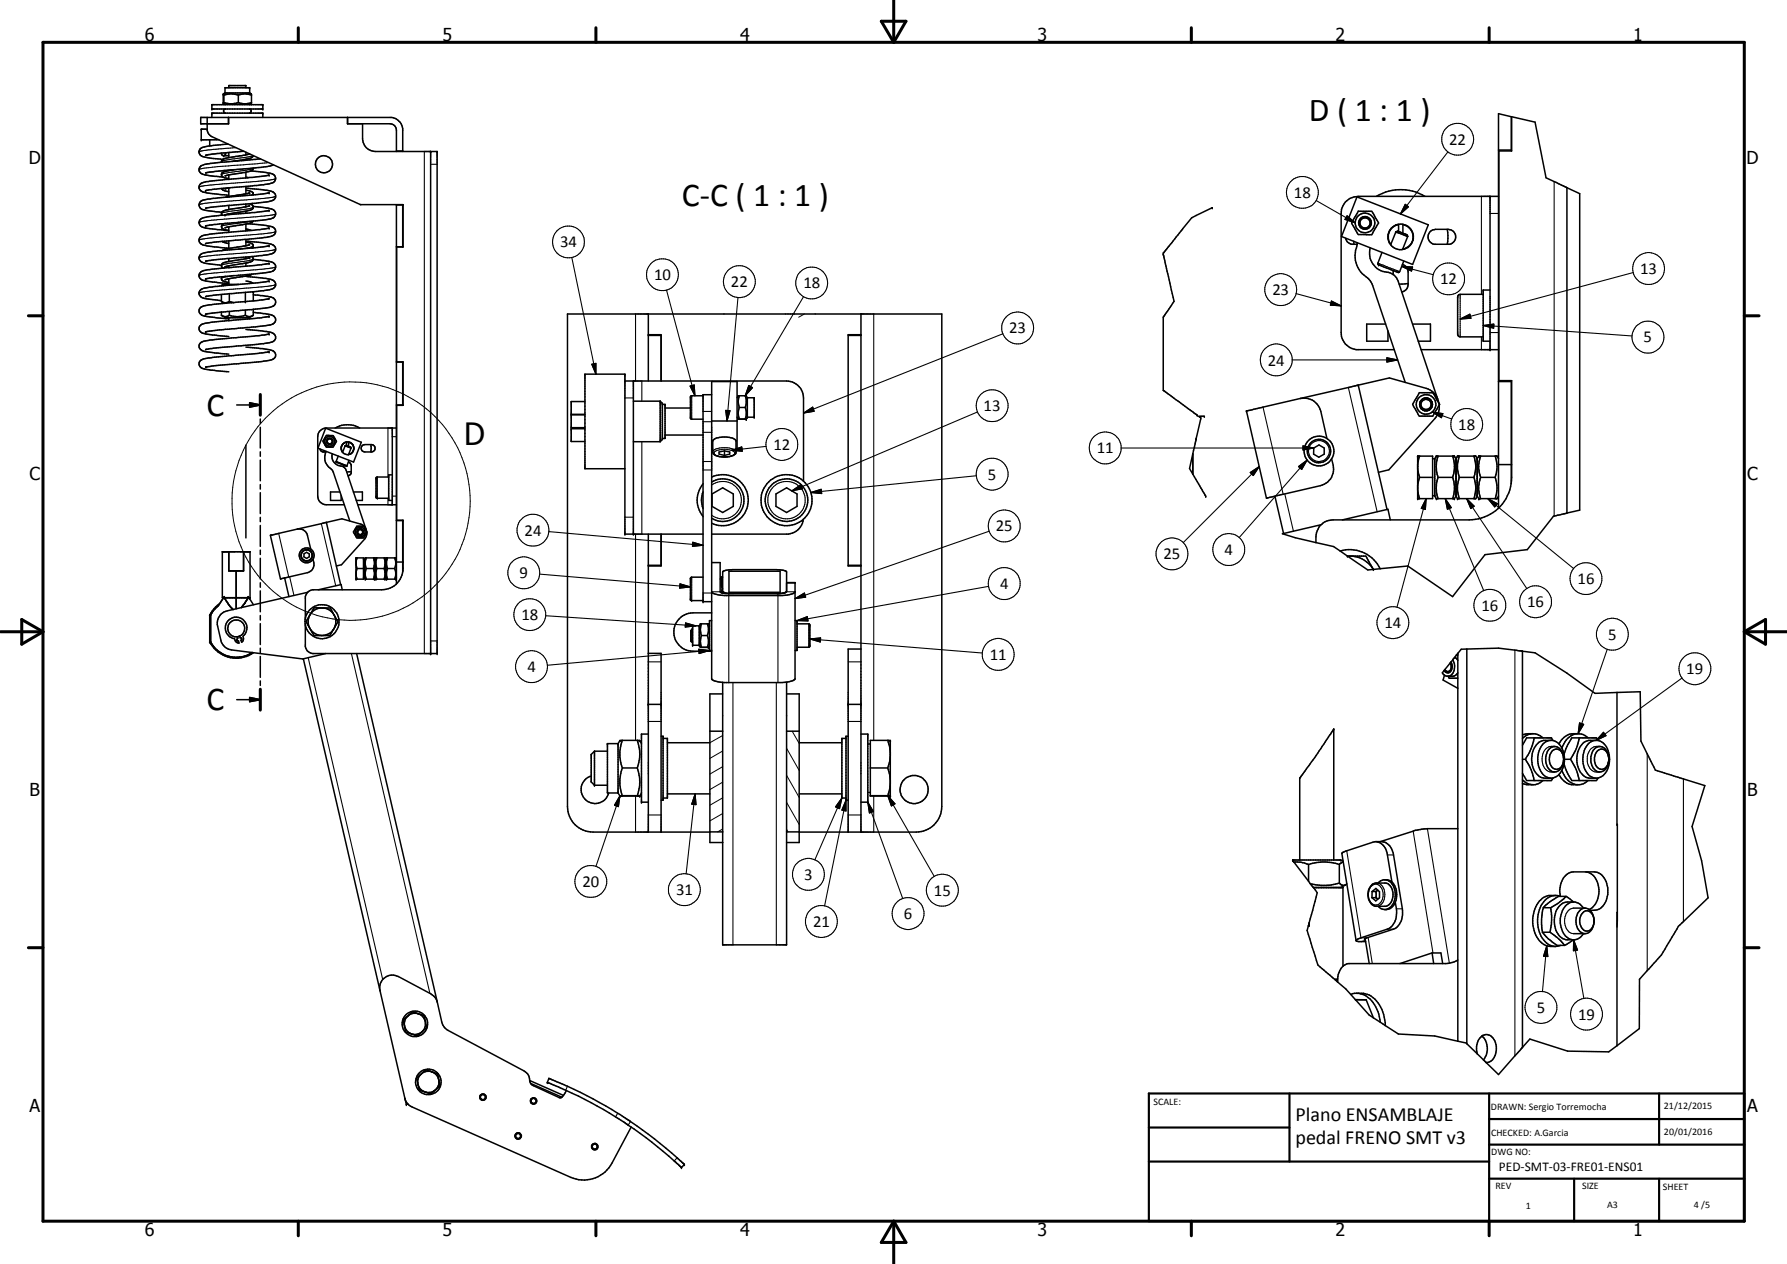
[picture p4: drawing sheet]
<svg xmlns="http://www.w3.org/2000/svg" width="420mm" height="297mm" viewBox="0 0 420 297" stroke-linecap="round" stroke-linejoin="round" font-family="sans-serif">
<defs><g id="words">
<g font-size="7.9">
<text x="307.8" y="28.5">D ( 1 : 1 )</text>
<text x="160.3" y="48.3">C-C ( 1 : 1 )</text>
<text x="48.5" y="97.7">C</text>
<text x="48.5" y="166.9">C</text>
</g>
<text font-size="7.2" x="109.2" y="104.7">D</text>
<g font-size="4.7">
<text x="304.6" y="263.5">Plano ENSAMBLAJE</text>
<text x="304.6" y="268.9">pedal FRENO SMT v3</text>
</g>
<g font-size="4.2">
<text x="34" y="9.6">6</text>
<text x="104" y="9.6">5</text>
<text x="174" y="9.6">4</text>
<text x="244" y="9.6">3</text>
<text x="314" y="9.6">2</text>
<text x="384" y="9.6">1</text>
<text x="6.8" y="38.7">D</text>
<text x="410.6" y="38.7">D</text>
<text x="7" y="112.9">C</text>
<text x="410.8" y="112.9">C</text>
<text x="7" y="187.1">B</text>
<text x="410.8" y="187.1">B</text>
<text x="7" y="261.4">A</text>
<text x="410.8" y="261.4">A</text>
<text x="34" y="290.4">6</text>
<text x="104" y="290.4">5</text>
<text x="174" y="290.4">4</text>
<text x="244" y="290.4">3</text>
<text x="314" y="290.4">2</text>
<text x="384" y="290.4">1</text>
</g>
<g font-size="3.9">
<text x="340.7" y="34">22</text>
<text x="304.2" y="46.5">18</text>
<text x="131.7" y="58.1">34</text>
<text x="153.8" y="65.8">10</text>
<text x="385.6" y="64.4">13</text>
<text x="171.9" y="67.5">22</text>
<text x="188.9" y="67.8">18</text>
<text x="299.2" y="69.3">23</text>
<text x="338.6" y="66.8">12</text>
<text x="237.3" y="78.4">23</text>
<text x="386.5" y="80.5">5</text>
<text x="298.1" y="85.9">24</text>
<text x="231.3" y="96.6">13</text>
<text x="342.8" y="101">18</text>
<text x="181.9" y="105.7">12</text>
<text x="257.9" y="106.6">11</text>
<text x="232.3" y="112.7">5</text>
<text x="123.3" y="125.9">24</text>
<text x="234.1" y="124.9">25</text>
<text x="273.5" y="131.4">25</text>
<text x="287.9" y="130.4">4</text>
<text x="122.2" y="135.9">9</text>
<text x="370.9" y="137.3">16</text>
<text x="235.1" y="138.4">4</text>
<text x="348.3" y="143.6">16</text>
<text x="359.1" y="142.7">16</text>
<text x="122.6" y="145.7">18</text>
<text x="325.5" y="147.6">14</text>
<text x="232.7" y="155.1">11</text>
<text x="378.1" y="150.3">5</text>
<text x="124" y="157.9">4</text>
<text x="396.5" y="158.4">19</text>
<text x="136.9" y="208.4">20</text>
<text x="189.1" y="206.8">3</text>
<text x="158.9" y="210.4">31</text>
<text x="212.5" y="215.9">6</text>
<text x="219.6" y="210.5">15</text>
<text x="191.2" y="217.8">21</text>
<text x="361.3" y="238">5</text>
<text x="371" y="239.6">19</text>
</g>
<text font-size="3.1" x="352.4" y="275.2">PED-SMT-03-FRE01-ENS01</text>
<g font-size="2.4">
<text x="271.2" y="259.7">SCALE:</text>
<text x="350.6" y="260.8">DRAWN: Sergio Torremocha</text>
<text x="391.2" y="260.6">21/12/2015</text>
<text x="350.6" y="267">CHECKED: A.Garcia</text>
<text x="391.2" y="266.7">20/01/2016</text>
<text x="350.6" y="271.4">DWG NO:</text>
<text x="351.6" y="279.3">REV</text>
<text x="372" y="279.4">SIZE</text>
<text x="391" y="279.6">SHEET</text>
<text x="358.7" y="284.1">1</text>
<text x="377.9" y="283.8">A3</text>
<text x="398.3" y="283.8">4 /5</text>
</g>
</g></defs>
<g fill="none" stroke="#000" stroke-width=".35">
<path d="M48.7 27.6v3l.4 .9 .5 .5 35.1 16.1h10.1v9.9h-1.6M48.7 30.4h-1.4v2.5h4.2M49.3 32.9v1.4M49.8 27.6v-1h12v1M49.8 24.6h12v1h-12zM52.1 36v.3l.3 .2 1.4 .1M52.1 36l-3.8 .5M52.5 24.4l.4 .2M52.6 22.1l-.1 2.3M52.6 22.1l.1 2.2-.2 .1M52.7 22.4a5 5 0 0 1 3.3 0M52.7 24.1a5.4 5.4 0 0 0 3.3 0"/>
<path d="M52.9 21.8v-1.2h5.8v1.2M52.9 21.8h5.8M52.9 21.8l-.4 .3M53 25.6a.5 .5 0 0 0-.4 .4 .5 .5 0 0 0 .3 .6M53 35.9v.3l-.3 .4M53.6 33.9l-5 .5a1.6 1.6 0 0 0-1.8 1.5 1.98 1.98 0 0 0 2.1 1.2l3.5 .4M53.7 27.6l.1 1.5h-6.6v-1.5h44.9a3.2 3.2 0 0 1 2.6 2.6v5.4M53.8 20.6v-.5h4v.5M53.8 35.9v1.1M54.9 37.9l-5.5 .5-1.9 .5a1.09 1.09 0 0 0-.7 1.1 1.09 1.09 0 0 0 .9 1l4.7 .6M54.9 37.9h-.3M55.1 39.9l-1.3 .2"/>
<path d="M56 22.4a4.2 4.2 0 0 1 3.1 0M56 24.1a4.6 4.6 0 0 0 3.1 0M56 22.4v1.7M57.4 35.6l-5.3 .4M57.8 35.8v.6M57.8 37.4v.2M57.9 36.4l-4.9 .8a.81 .81 0 0 0-.9 .9M58.6 25.6l.3 .1 .1 .3-.3 .6M58.7 21.8l.4 .4v2.1l-.4 .3M58.7 36.2l-.8 .2M59.6 39.5l-.3 .5-.3 .1M59.6 36.6a2.06 2.06 0 0 1-2 .9l-2.7 .4"/>
<path d="M61.2 37.3l-6.3 .6M64.3 38.7a44.7 44.7 0 0 1-8 1.1l-5.5 .5-2.5 .3M81.7 27.6v1.5h10a1.52 1.52 0 0 1 1.5 1.5v5M81.7 27.6v1.5M85.2 29.1v3.5a3 3 0 0 0 3.1 3h14.5v118h-29.4l-1.2-.7-.4-1v-5.2M93.2 35.5h1.5M101.2 35.6v118M352.3 35.3h3M355.3 35.5v-8.1l-3-.7v92.7M48.3 57.2v.1M52.1 44.3a2.17 2.17 0 0 0 1.7 .7M52.2 56.7l.2 .1"/>
<path d="M52.3 56.7l-4 .5M52.4 56.8v.1M52.4 56.9l1.4 .3M52.8 52.5a.72 .72 0 0 0-.7 .8 .72 .72 0 0 0 .7 .7l1 .2M52.9 53.5v.1M52.9 53.5h.1M52.9 44.4h.1M53.8 40v.1M53.8 41.1v1.1M53.8 44.2v2M53.8 48.3v.9M53.8 50.2v.3"/>
<path d="M53.8 53.3v1.3M53.8 56.6v1.8M53.8 40.1l-.4 .1a1.07 1.07 0 0 0-1.3 1.1l.5 .4 1.2 .3M53.8 53.3l-.8 .2M53.8 41.1l-.9 .3M53.8 58.4l-1.5 .5M54 44.1l-1 .3M57.8 40.5v1.3M57.8 43.8v1.8M57.8 48v.6M57.8 49.6v.5M57.8 52.7v1.6"/>
<path d="M57.8 56.3v1.4M57.8 44.7h.3a1.44 1.44 0 0 1 1.4 .8v.3M57.8 56.9a1.71 1.71 0 0 1 1.7 .8l-.2 .6M57.8 44.2l4.9 .5a2.11 2.11 0 0 1 2.1 1.2 1.57 1.57 0 0 1-1.6 1.5l-4.4 .5M57.8 56.7l4.9 .5a1.77 1.77 0 0 1 2.1 1.6 2.2 2.2 0 0 1-2.2 1.1l-14.3 1.5M57.8 53.8l1.3 .3M57.8 41.6l.7 .1M57.9 57.7l-4.1 .7M57.9 43.8l-6.6 .6-3 .4M57.9 49.6l-5 .9M58.3 52.6l4 .4a2.92 2.92 0 0 1 2.4 .8 1.21 1.21 0 0 1-1.1 1.8l-5.5 .7-5.8 .4M58.6 47.9h.2"/>
<path d="M58.7 45.3l-5.7 1.1M58.7 48.4l-5.7 1a.79 .79 0 0 0-.7 .3 .79 .79 0 0 0-.1 .9M58.7 57.5l-.8 .2M58.8 47.9l.5 .2a.75 .75 0 0 1 .2 .9 .75 .75 0 0 1-.9 .4l-.7 .2M58.8 47.9l-5.4 .4-5.1 .6M59 40.2l3.9 .4a1.47 1.47 0 0 1 1.8 1.8 2.93 2.93 0 0 1-2.4 .9l-4.4 .5M59 40.1l-1.3 .4-3.9 .6M59.5 48.5l3.4 .4a2.23 2.23 0 0 1 1.9 1.1 1.55 1.55 0 0 1-1.8 1.6l-12.6 1.1-2.1 .4M59.5 51.9a6.3 6.3 0 0 1-3.6 1.1l-2.1 .3M63.1 53.6l-2 .4-11.8 1a2.63 2.63 0 0 0-2.5 1.2 1.66 1.66 0 0 0 1.8 1.6l5.2 .5M63.1 41.2l-3.4 .5-6.4 .5a22 22 0 0 0-6 .9 1.19 1.19 0 0 0-.4 1.4 1.19 1.19 0 0 0 1.2 .7l5.7 .7M63.1 49.5l-14.7 1.6a1.27 1.27 0 0 0-1.3 .5 1.27 1.27 0 0 0 0 1.4l.1 .2a22.3 22.3 0 0 0 6.5 1"/>
<path d="M63.1 49.5h.1M63.1 41.2h.1M63.2 53.6h-.1M63.3 45.3l-2.4 .4-11.7 1.1a2.25 2.25 0 0 0-2.3 1 1.25 1.25 0 0 0 1.3 1.6l3.9 .5M63.3 57.7l-2.8 .5-11.6 1a2.25 2.25 0 0 0-1.9 .8 1.28 1.28 0 0 0 1.2 1.8l3.9 .6M63.3 53.6h-.2M63.3 49.4l-.2 .1M63.3 41.1l-.2 .1M93.2 48.1v89.1M93.2 48.2h1.5M94.7 48.1v9.9M285 48.9l-4.8 2.3-5.6 6.9a2.86 2.86 0 0 0-1.1 1.8l2.5 10.9-2.5 3.7v17.2l8 5.9"/>
<path d="M316.4 56l.6 1a2.31 2.31 0 0 0 2.1 .4M318.3 56.7v.7M319.1 46.3l16.7 6.5-3.7 9.3-16.7-6.5zM319.1 57.4a6.5 6.5 0 0 0 2.7 8.2l.9 1.5 7.7 22.8M319.1 57v.4M319.4 49.6l3.1 .1 .5 .7 1.1 2-1.6 2.8-3.1-.1-1.4-2.4-.2-.3zM322.1 58.3a4.6 4.6 0 0 0 4.4 5.7l1.1 .5M323.6 46.1a11.2 11.2 0 0 1 11.5 0M324.9 59.3l-1 2.7 .2 .2 1.3 .5 3.4 1.4 .3-.3 1-2.5M328.2 54.5l2.8 1M328.2 54.5l-1.2 3M328.8 54.4l.7 .3a2.27 2.27 0 0 1 1.5 .8"/>
<path d="M328.8 54.4l-.6 .1M328.8 52.7v1.7M328.8 52.8a2.92 2.92 0 0 0-1.8 4.6M329.8 52.8a2.97 2.97 0 0 1 2.5 2.9 2.97 2.97 0 0 1-2.5 2.9M329.8 52.7v2.1M331 55.5l-1.2 3.1M336.3 54.4l1.2-.5h3a1.78 1.78 0 0 1 1.8 1.6 1.78 1.78 0 0 1-1.4 1.9h-3.7a1.77 1.77 0 0 1-1.4-1.2 1.77 1.77 0 0 1 .5-1.8zM340.3 53.9l.1 1.4-.1 2.1M350.3 46.1v36.1M352.3 46.1h-33a4 4 0 0 0-4 4.1v27.9a4.1 4.1 0 0 0 3.5 4.1h9M368.4 44.1l-4.9-2.3-2.6-13.1-5.5-1.3v8.1h-3v54h3v22.7a10 10 0 0 1-10 10h-32a4.1 4.1 0 0 0-4 4v1.3M368.4 44.1l3 1.4v74.4l-3 .7"/>
<path d="M368.4 44.1v76.5M48.4 69.7h.1M48.5 61.3v.1M52.1 70.9a1.76 1.76 0 0 0 1.8 0M52.1 70.9l.7 .4M52.1 69.2v1.7M52.1 73.3v.8M52.1 74.1l.9 .6h5.6l1-.6M52.1 74.1l.9 .3 .9-.3M52.2 65a.7 .7 0 0 0-.1 .8 .7 .7 0 0 0 .8 .4l.9 .2M52.9 65.7h.1M53 65.7h-.1"/>
<path d="M53.8 60.7v.8M53.8 62.5v.4M53.8 65.5v1.3M53.8 74.7v.7M53.9 70.9l1.1 .2M53.9 69v1.9M53.9 73.2v.9M53.9 74.1l1.9 .3 1.9-.3M53.9 69l-5.6 .7M54.9 71.1l-6.2 .7a1.7 1.7 0 0 0-1.9 1.5 2.01 2.01 0 0 0 2.1 1.1l4.9 .5M56.1 66.8h-3.7l-.3 .4M57.7 68.7v2.2"/>
<path d="M57.7 72.9v1.2M57.7 74.1l.9 .3 1-.3M57.7 70.9l-2.8 .2M57.8 60.4v.4M57.8 61.8v.8M57.8 64.9l4.5 .5a2.92 2.92 0 0 1 2.4 1 1.38 1.38 0 0 1-1.5 1.7l-9.3 .9M57.8 77.4l4.5 .5a2.73 2.73 0 0 1 2.4 1 1.38 1.38 0 0 1-1.5 1.7l-14.7 1.5M57.8 66l.9 .2 .7 .3M57.9 60.8l-4.7 .8a.83 .83 0 0 0-.9 .3 .83 .83 0 0 0 0 1l.2 .1M58.7 60.6l-.8 .2M59.2 60.3a.7 .7 0 0 1 .3 .8 .7 .7 0 0 1-.7 .5l-5.9 1.1M59.3 64.4l-1.1 .4-5.2 .9"/>
<path d="M59.3 68.6l.3 .1v2M59.6 72.7v1.4M59.6 61l3.3 .4a1.56 1.56 0 0 1 1.9 1.5 1.84 1.84 0 0 1-1.8 1.1l-12.6 1.2-2.1 .3M59.6 69.3l3.6 .4a1.25 1.25 0 0 1 1.5 1 1.25 1.25 0 0 1-1 1.5l-15.4 1.6M59.6 73.4l3.3 .4a1.52 1.52 0 0 1 1.8 1.8 3.2 3.2 0 0 1-2.7 1l-10.4 .9-3.3 .5M63.1 61.9l-1.6 .3-7.1 .7a26.4 26.4 0 0 0-7 .9 1.25 1.25 0 0 0-.4 1.5 1.25 1.25 0 0 0 1.4 .7l5.4 .6M63.1 61.9h.1M63.3 74.3l-2.2 .4-6.2 .5a34 34 0 0 0-7.5 1 1.16 1.16 0 0 0-.5 1.4 1.16 1.16 0 0 0 1.2 .8l5.7 .7M63.3 66l-2.8 .5-10.9 1a3.2 3.2 0 0 0-2.7 1 1.34 1.34 0 0 0 1.3 1.6l3.9 .5M63.3 78.5l-2.2 .4-12.1 1.1a2.27 2.27 0 0 0-2.2 1.1 1.79 1.79 0 0 0 2.1 1.6l4.9 .5M63.3 70.2l-5.6 .7M63.3 61.9h-.2"/>
<path d="M152.4 73.8v15.7M152.4 78.7h3v10.8M152.4 78.8h3M199.4 78.8h3M202.4 78.7h-3v54.3h3M202.4 73.8v121.7M325.8 76.2h-4.5v4h5v-2.4M327.6 64.5l.8 .8 .3 .7 9.2 27.5M327.6 63.6v.9M328.7 64h.1M329.7 62.1l.8 .5 .5 .7 .1 3.5a1.75 1.75 0 0 1-1.5 1.8M331.1 66.6l-2.1 .2"/>
<path d="M332.1 76.2h4.2v4h-2.9M348.7 69.2h-5.4l-.3 .1-.3 .5v8.8l.1 .3 .5 .3h5.4M350.3 68.2h-1.6v12h1.6M48.4 82.1h.1M48.4 82.1l-.1 .1M55.7 95.2h5.5M57.8 81.6a20.9 20.9 0 0 1 6.5 .9 1.21 1.21 0 0 1 .4 1.4 1.21 1.21 0 0 1-1.3 .8l-15.1 1.6M58.7 94.7l2.5 .5-2.5 .5zM61.2 92.7v4.9M61.2 98.5v1M63.3 82.7l-14.6 1.5a1.7 1.7 0 0 0-1.9 1.5 2.01 2.01 0 0 0 2.1 1.2l4.9 .5M93.2 85.1h1.5"/>
<path d="M93.2 95.2h1.5M93.2 85h1.6v10.2h-1.6M94.7 85v10.2M137.5 94.4h-3.2v3h3.2M137.5 97.5h-3.2v3h3.2M146.9 89.5h38a4 4 0 0 1 4 4v19.6M148.9 89.5v36M148.9 94.3h6.3M155.2 94.3v9.5M155.2 94.3l.5 .5v8.5l-.5 .5M155.7 95h.7v8h-.7M156.4 95.9h5.9"/>
<path d="M165.3 93h-2.8l-.2 .2v5.1l.3 .2h2.7M167.3 92.8h-2v48.6h2M167.3 98.9h6M173.3 98l.3 .5h1.9l.2-.5M173.3 93.5l.3-.5h1.9l.2 .5M173.6 98.5h1.8M173.8 95.8a3.7 3.7 0 0 0 0 2.7M173.8 93l-.2 1.4 .2 1.4M173.8 95.8h1.4M175.2 93l.3 1-.3 1.8M175.2 95.8l.3 1-.3 1.7M175.7 93.5h1.6v4.5h-1.6"/>
<path d="M175.7 93.5v4.5M283.2 97.8h-1.4l.6 .4-1.1 4.8M305.7 93.6a4 4 0 0 1 4.8 3l1.5 6.4M305.7 93.6l-12.6 3 4.7 20.5 12.7-3a4 4 0 0 0 3-4.8l-.4-1.5M319.4 90.5l7.3-1.7 8.7 2.5a4.1 4.1 0 0 1 2.9 3.5M319.4 90.5l-13.7 3.1M319.4 90.5l6.7 29.3M333.7 92.3h3.2l1.6 2.7-1.6 2.8h-3.2l-1.2-2a.88 .88 0 0 1 .1-1.5zM334.1 82.2h18.2M338.4 95.2a4 4 0 0 1-1 3.1l-10.9 12.1-2.4 .6M352.3 89.7h3M355.3 89.5v24.1"/>
<path d="M57.8 104.6v21.8M61.2 100.4v4.9M61.2 106.2v1M61.2 108.1v4.9M61.2 113.9v1M61.2 115.8v4.9M75.3 105.5l.3 .5 1 .2M76.2 105.9v.3M76.6 100.6l8.4 3.3-1.9 4.7-8.4-3.3zM76.6 106a3.4 3.4 0 0 0 1.5 4.5l4.1 11.9M76.7 102.3l1.6 .1 .3 .5a.98 .98 0 0 1 .1 1.5l-.4 .7h-1.6l-.3-.5a1.09 1.09 0 0 1 0-1.7zM78.1 106.6a2.45 2.45 0 0 0 2.6 3l.7 .9 4.6 13.7"/>
<path d="M78.8 100.6a5.8 5.8 0 0 1 5.8 0M79.5 107.2l-.5 1.3 .2 .2 2.4 .8 .5-1.3M79.9 115.6h-2.2v2h2.5v-1.2M80.2 105.4a1.5 1.5 0 0 0 1.8 1.4M80.8 109.3v.5M81.1 104.8l1.4 .5M81.1 104.8l.3-.2 1.1 .5v.2M81.1 104.8l-.6 1.5M81.5 104.7v-.8l-.5 .2a1.31 1.31 0 0 0-.7 1.1M81.9 108.6l.5 .3 .2 .4v1.9l-.4 .5-.4 .1M82 103.9a1.49 1.49 0 0 1 1 2.3M82 103.9a1.45 1.45 0 0 0-1.6 .6 1.45 1.45 0 0 0 .1 1.7"/>
<path d="M82 103.9l-.1 1M82 103.9h.1M82 103.9a1.46 1.46 0 0 1 .9 2.3M82.5 105.3l-.6 1.5 .4-.1M82.6 110.8l-1.1 .1M82.9 106.2l-.4 .4M83 106.2l-.8 .5M83.1 115.6h2.1v2h-1.4M84.1 118.6h9.1M85.2 104.7a2.74 2.74 0 0 1 2.9 .2 .87 .87 0 0 1-.8 1.3h-1.5a.87 .87 0 0 1-.8-.5 .87 .87 0 0 1 .2-1zM87.2 104.5v1.7M91.4 112.1h-2.7l-.3 .2 .1 4.7 2.9 .1"/>
<path d="M92.2 111.6h-.8v6h.8M92.2 100.6v18M93.2 100.6h-16.5a2.09 2.09 0 0 0-2 2v14a2 2 0 0 0 2 2h4.2M137.5 100.8h-3.2v3h3.2M146.9 110.2h-9.4v-22.3h9.4v37.6h18.4M148.9 103.8h6.3M156.4 102.2h8.9M165.3 113.7a6.1 6.1 0 0 0 0 7.7M165.3 115.6l-.4 1.9 .4 2M167.3 112.1a6 6 0 0 1 8.6 5.4 6 6 0 0 1-8.6 5.4M167.3 105.5h.3M167.3 113.3a5 5 0 0 1 7.6 4.2 5 5 0 0 1-7.6 4.3"/>
<path d="M167.4 116.1l2.5-1.5 2.5 1.5v2.9l-2.5 1.4-2.5-1.4zM167.7 103.4a5.1 5.1 0 0 1 5.3 0v3a3.1 3.1 0 0 1-3.2 1l-.9-.2a1.55 1.55 0 0 1-1.3-.9zM170.3 106l-1.2 .2v.5l1.2 .3M170.3 106l1.3 .2v.5l-1.3 .3M170.3 106v1M173 105.5h.3v-15.8h-6v69.9a5.6 5.6 0 0 0 3.1 .8h13.5a5.2 5.2 0 0 0 3-.8v-22.7h-2M182.4 116.1l2.5-1.5 2.5 1.5v2.9l-2.5 1.4-2.5-1.4zM280.4 106.7v4.7M280.4 111.4l3.1 5.2M280.4 106.7l-.7 3.4 .7 1.3M281.2 103.3l-.8 3.4M281.3 103l-.1 .3"/>
<path d="M297.9 117l-.1 .1M299.8 116.6l2 8.7M308.9 105.3l1.2-.7 1.3 .7v1.4l-1.3 .7-1.2-.7zM333.3 107.2h3.5v10h-3.5zM333.3 110.3l.5 1.9M333.3 115.3l.5 1.9M333.8 107.2l-.5 1.9M333.8 112.2l-.5 1.9M333.8 112.2h3M336.8 107.8h.5M336.8 116.5h.5M337.3 107.8l.4-.6h4.3l.3 .6"/>
<path d="M337.3 107.8v8.8l.4 .6h4.3l.3-.6M338.1 112.2h3.4M338.1 112.2l-.4 1.9a6.9 6.9 0 0 0 .4 3.1M338.1 107.2l-.4 1.9a6.9 6.9 0 0 0 .4 3.1M341.5 107.2a7.5 7.5 0 0 1 0 5M341.5 112.2a7.2 7.2 0 0 1 0 5M342.3 107.8l.4-.6h4.3l.3 .6M342.3 116.6l.4 .6h4.3l.3-.6M342.3 107.8v8.8M343.1 112.2h3.4M343.1 112.2a7.2 7.2 0 0 0 0 5M343.1 107.2a7.2 7.2 0 0 0 0 5"/>
<path d="M346.5 107.2a6.9 6.9 0 0 1 0 5M346.5 112.2a6.9 6.9 0 0 1 0 5M347.3 107.8l.4-.6h4.3l.3 .6M347.3 116.6l.4 .6h4.3l.3-.6M347.3 107.8v8.8M348.1 112.2h3.4M348.1 112.2l-.3 1a6.5 6.5 0 0 0 .2 3.6l.1 .4M348.1 107.2a8 8 0 0 0-.3 3.7l.3 1.3M351.5 107.2a7.2 7.2 0 0 1 0 5M351.5 112.2a7.2 7.2 0 0 1 0 5M352.3 109.2h3.1M53.8 129.7v4.5h3.5v-4.5"/>
<path d="M55.5 134.2v8.8M61.2 121.6v1M61.2 123.5v4.9M61.2 129.3v1M61.2 131.2v4.9M61.2 136.9v1.1M61.2 138.9v4.9M63.6 125.8l2.3 10.3 1-.3M63.6 125.8h.1M66.9 135.8l1 4.4M69.9 124.3a2 2 0 0 1 2.4 1.6l.8 3.1M69.9 124.3l-6.3 1.5"/>
<path d="M71.5 130.1l.6-.3 .6 .4v.7l-.6 .3-.7-.3zM72.3 139.2l-18.9 4.4a2.96 2.96 0 0 0-2.2 3.6l.7 3.3a2.99 2.99 0 0 0 2.6 2.2l16.7 2.2 5.4-1.3M73.6 131.4a2.18 2.18 0 0 1-1.3 3.2l-5.4 1.2M74.8 138.6l5.4-1.2 .3 1.2M76.7 122.8l3.7-.9 4.3 1.2a1.99 1.99 0 0 1 1.5 1.8M76.7 122.8l-6.8 1.5M76.7 122.8l3.4 14.6M83.7 131.1h1.8v5h-1.8zM83.7 132.6l.2 1M83.7 135.1l.2 1M83.9 123.7h1.6l.6 1a.41 .41 0 0 1 0 .7l-.6 1h-1.6l-.3-.5a.86 .86 0 0 1-.1-1.6zM83.9 133.6l-.2 .9"/>
<path d="M83.9 131.1l-.2 .9M83.9 133.6h1.6M85.5 131.4h.2M85.5 135.8h.2M85.7 131.4l.2-.3h2.1l.2 .3M85.7 135.8l.2 .3h2.1l.2-.3M85.7 131.4v4.4M86.1 133.6h1.7M86.1 133.6l-.2 .9 .2 1.6M86.1 131.1l-.2 1 .2 1.5M86.3 125.1l-.2 1-.3 .6-5.5 6-1.2 .3M87.8 131.1l.2 1-.2 1.5"/>
<path d="M87.8 133.6l.2 .9-.2 1.6M88.2 131.4l.2-.3h2.1l.2 .3M88.2 135.8l.2 .3h2.1l.2-.3M88.2 131.4v4.4M88.6 133.6h1.7M88.6 131.1l-.2 1 .2 1.5M88.6 133.6l-.2 .9 .2 1.6M90.3 131.1l.2 1.2-.2 1.3M90.3 133.6l.2 1.3-.2 1.2M90.7 131.4l.2-.3h2.1l.2 .3M90.7 135.8l.2 .3h2.1l.2-.3M90.7 131.4v4.4"/>
<path d="M91.1 133.6h1.7M91.1 133.6l-.2 .9 .2 1.6M91.1 131.1l-.2 1 .2 1.5M92.8 131.1l.2 1-.2 1.5M92.8 133.6l.2 .9-.2 1.6M93.2 122.3h1.5M93.2 132.1h1.6M93.2 122.3h1.6v11.3a5 5 0 0 1-5.1 5h-16.3l-.3 .1a1.95 1.95 0 0 0-1.3 1.6v5.2M94.7 122.3v12M152.4 125.5v70M152.4 132.8h3M155.4 125.5v7.5h-3"/>
<path d="M165.3 135.6h-2.7l-.3 .2v5.2l.2 .1h2.8M167.3 132.2h2v6.9l.3 .2 1 .2 13.3-.1M169.8 138.4l-.2 .9M169.8 135.6a3.9 3.9 0 0 0 0 2.8M169.8 138.4h.1M169.9 139l.7 .4 1 .1M169.9 135.6h-.3l-.3 .5M171.4 134.2h12v5h-12zM183.9 139.4l-.6 .1M184.9 139.1l-1 .3M184.9 139.1v-4.7l-.2-.2-2.2-.3h-10.9a2.29 2.29 0 0 0-1.7 .5v5M184.9 139v.1"/>
<path d="M186.9 139.1a2.06 2.06 0 0 1-1.7 .7l-14.8 .2a5.6 5.6 0 0 1-3.1-.8M188.9 122a4 4 0 0 1-3.5 3.5h-18.1M199.4 132.8h3M309.4 127.5l4.2 .9 1.5 1.1M310.6 123.3l-9.1 2.1 3 1 4.9 1.1M315.1 129.5a7.9 7.9 0 0 1 9.4 4.1M315.1 129.5l1.7 1.2M315.6 122.2l10.7-2.5 .6 2.5M316.8 130.7l4.8 3.2 1.3-.1M316.8 130.7h4.3l1.8 3.1M318 130.7a6.7 6.7 0 0 1 4.9 3.1M324.5 133.6l-1.6 .2"/>
<path d="M368.4 120.6l-3.2 .7-6.1 7.9-9.9 1.1-7.7 9.9-10.5-7.2-6.5 .6M49.3 144.5v6.3M49.3 144.5h.2M49.3 150.8h.2M49.3 150.8a7 7 0 0 0 10.3 2.6M49.5 144.5v6.3M49.5 150.8a6.8 6.8 0 0 0 9.8 2.5M51.6 141.9l-1.3 1.1-1 1.5M52.5 140.5h-.2v-10.8h6.5v10.8M52.7 140.5h5.7M52.7 140.5v-.3l-1.4 2.1-1.2 1.3-.6 .9M52.7 140.5l1.2 1.8 .9 1"/>
<path d="M56.4 149.5l.1 .4h.2l.1 .3-.2 .3 .2 .4 .3-.2 .2-.6a.74 .74 0 0 1 .3-1.1 2.56 2.56 0 0 0-1-3.8 2.56 2.56 0 0 0-3.6 1.7 2.56 2.56 0 0 0 2.1 3.2l.2 .4a.91 .91 0 0 0 .9 .6l-.1-.5-.4-.1v-.3l.2-.2-.1-.4 .6-.1M58.4 140.2l1.2 1.9M58.4 140.2v.3M58.4 140.5l-1.6 2.3M58.4 140.2l.3 .5 .1-.2M58.5 140.5h.3M61.2 144.7v1M61.2 146.6v4.9M61.2 152.3v1.1M61.2 154.3v4.9M71.3 154.8l18.1 78M72.7 147.3l.4 .8"/>
<path d="M75.7 142.9l-1.8-.1a5.4 5.4 0 0 0-1.4 3.7l.2 .8M76.1 142.9l1.3 .4 .9 .8M78.3 144.1l-.7-1.2h-2.3a3.6 3.6 0 0 0-2.8 2.3l-.5 .8 .7 1.3M78.3 144.1l1.1 2-.9 1.6M78.3 144.1l.5 .8M78.5 147.7l-1 1.7h-3.7l-.7-1.3M78.5 147.7a3.3 3.3 0 0 1-5.4 .4M78.7 144.9a3.2 3.2 0 0 1-.2 2.8M83.9 153.6l18.9 81.9M152.4 153.5h3v42M162.7 147.9v3M162.7 147.9l-.3 .3v2.3l.3 .4"/>
<path d="M162.7 150.9h.1M162.7 147.9h.1M164.4 151.6l.3 .5h1.9l.2-.5M164.4 147.1l.3-.5h1.9l.2 .5M164.4 147.1h-1.6v4.5h1.6M164.4 147.1v4.5M164.9 149.4h1.4M164.9 149.4l-.1 .3a4 4 0 0 0 .1 2.4h-.1M164.9 146.6a3.9 3.9 0 0 0 0 2.8M166.3 146.6l.3 1-.3 1.8M166.3 149.4l.3 1-.3 1.7h.1M167.3 144h-4.4a4.5 4.5 0 0 0-4.5 4.5 4.5 4.5 0 0 0 4.5 4.5h4.4"/>
<path d="M167.3 145.8h-.5v7.1h.5M186.9 145.8h.5v7.1h-.5M187.4 146.6h2.7l.3 .2v5.1l-.3 .2h-2.7M202.4 152.5h-3v43M339.5 157.6l-.4 .5 .9 .8h1.7l.5-.2 .6-.6M339.6 158.7l-.3 1.1 3.5 2M339.7 157.4l-.2 .2M340.5 158.9l.2 .5h2.1M341 155.8l-1.3 1.6M341 155.8a1.27 1.27 0 0 1-.7 2l-.6-.4M341.2 155.6l-.2 .2M341.2 155.6a1.91 1.91 0 0 1-.6 2.5l-.7-.2-.4-.3"/>
<path d="M341.6 155.1a2.52 2.52 0 0 1-1.1 3.8M341.6 155.1l-.4 .5M342 154.5l-.4 .6M342 154.5l.8 .7M342.5 153.9l-.5 .6M342.5 153.9h.1M342.5 153.9h.3M342.8 153.5v91.2M342.8 153.5l-.3 .4M344.9 152.5a42.4 42.4 0 0 1 12 .4l1.1 .1M344.9 152.5l-1.3 .1-.8 .9M344.9 152.5v92.8"/>
<path d="M358 153v93.2l-5.7 6.3-2.8-2.8M358 153l2.9 .4 7.5 4.8 6.6 4.7 5.2-.2M55.7 164.4h5.5M58.7 163.9l2.5 .5-2.5 .5zM61.2 160v1.1M61.2 162v4.9M139.8 176.5v8M139.8 176.5l-.8 .8v6.5l.8 .7M139.8 176.5h3M145.3 174.8l.4-.8h.5h4.2l.4 .8M145.3 174.8h-2.5v11.6h2.5M145.3 174.8v11.6"/>
<path d="M146.3 174l-.6 2.5v1.5l.6 2.5M149.8 174l.5 1.7a9.5 9.5 0 0 1-.5 4.8M152.4 165.5h3M152.4 172.5h-1.6v16h1.6M155.4 173h.5v15h-.5M155.9 173.5h1v14h-1M156.9 174.5h10M166.9 171.8h3M169.9 163.1h-3v34.9h3M184.9 160.3v61.7h-15v-61.6M184.9 171.8h3M184.9 163.1h3v34.9h-3"/>
<path d="M187.9 174.5h10M198.9 173.5h-1v14h1M199.4 165.5h3M199.4 173h-.5v15h.5M202.4 172.5h1.6v16h-1.6M204 174.8h.6M208.7 174l.6 2.8M209.3 177.6l-.1 1.2-.5 1.7M358 172.7a4.8 4.8 0 0 1 4.8 .7M358 178.4h.7M358.7 178.4l1.3 2.5 .7 2.5M360.2 172.4l-1.2 .4-1 .8"/>
<path d="M360.7 173.4l-.7 2.5-1.3 2.5M361.3 175l.6-.6 1-.4h2a3.5 3.5 0 0 1 2.8 2.9 4.9 4.9 0 0 1-2.1 5.8 4.2 4.2 0 0 1-2.7 .1 4.4 4.4 0 0 1-2.7-5.1l.3-1.5zM364.5 174a3.4 3.4 0 0 0-2.8 2.9 4.9 4.9 0 0 0 2.1 5.8l.7 .2M364.7 175.4a2.56 2.56 0 0 1 3 3M365.2 174l-.4-.6h-5.9l-.9 1.7M365.3 175.4a3.1 3.1 0 0 0-1.6 4.4l.8 1.2 .8 .4M367.6 178.8a2.51 2.51 0 0 1-2.9 2.6M367.7 178.4a1.94 1.94 0 0 0-2-2.3 2.64 2.64 0 0 0 0 4.7 1.75 1.75 0 0 0 1.9-2M367.7 178.4l-.1 .4M367.7 179.5l.9 2.4 1 1.5h5.8l.3-.6M367.8 178.4h1.5M369.3 178.4a11.3 11.3 0 0 1 2 5"/>
<path d="M371 172.4a4.3 4.3 0 0 0-3.8 3.4M371 172.4a3.2 3.2 0 0 1 2.4 1M371 172.4a4.2 4.2 0 0 0-4.4 2.4M371.3 173.4a11.6 11.6 0 0 1-2 5M372.1 174.7l1.4-.7h2a3.6 3.6 0 0 1 2.9 3.4 4.8 4.8 0 0 1-2.2 5.3 4.4 4.4 0 0 1-2.7 .1 4.2 4.2 0 0 1-2.8-4.6 5.2 5.2 0 0 1 1.4-3.5zM375.1 174a3.6 3.6 0 0 0-2.9 3.4 4.6 4.6 0 0 0 2.5 5.4l.4 .1M375.3 175.4a2.45 2.45 0 0 1 2.9 2.6l.1 .4M375.7 174l-.3-.6h-5.8l-1 1.6-.9 2.3M375.9 175.4a2.68 2.68 0 0 0-1.9 2.4 3.1 3.1 0 0 0 1.6 3.6h.3M378.2 178.8a2.51 2.51 0 0 1-2.9 2.6M378.3 178.4a2.06 2.06 0 0 0-2-2.3 2.62 2.62 0 0 0-1.4 2.3 2.62 2.62 0 0 0 1.4 2.4 1.75 1.75 0 0 0 1.9-2M378.3 178.4l-.1 .4"/>
<path d="M380.2 162.7l5.4-.1 .2 11.6 3.4 6.8 11.6 3.6-3 9.6 2.3 8.1 1.5 8.7-7 6.7-1.1 1.9a31.2 31.2 0 0 1-5.8 8.1l-2.2 2.4-.1 11.6-5.2 4M380.2 162.7l.1 31.2M139 182.4a3.3 3.3 0 0 0-1.4 5.5 3.3 3.3 0 0 0 5.5-1.5M139.8 184.5h3M145.3 186.4l.4 .6M145.7 187h4.7M146.3 180.5h3.5M146.3 180.5a9.8 9.8 0 0 0-.4 4.8l.4 1.7M149.8 180.5a9.3 9.3 0 0 1 0 6.5M150.8 186.4l-.4 .6M156.9 186.6h10M166.9 195.5h-27.5a6 6 0 0 1-6-6v-115.7h88v115.7a6 6 0 0 1-6 6h-27.5"/>
<path d="M166.9 195.5h3M184.9 195.5h3M187.9 186.6h10M204 186.2h.6M204.6 187h4.7v-13h-.4h-4.3v13.1l4.7-.1M204.6 180.5h4.1M208.7 180.5l.6 2.8M209.3 184.1l-.6 2.9M323.5 197.8h1.4a3.3 3.3 0 0 1 2.7 3.1l2.1 12.7a4.1 4.1 0 0 1-2.1 4.8l-6.2 2-.6 .3 .2 .1M323.5 197.8l-7.2 2.2-.8 .6 3.3 20.4M323.5 197.8a3.2 3.2 0 0 1 2.7 3.1l1.1 6.4M342.8 194.7h-7.2l-2.1 .3-8.9 2.8"/>
<path d="M358 183.3a3.5 3.5 0 0 0 2.2 1.1M358 181.7l.9 1.7h5.9l.4-.6M362.8 183.4a4.4 4.4 0 0 1-4.8 .7M366.6 182a4.3 4.3 0 0 0 2.9 2.4 4.5 4.5 0 0 0 3.1-.4l.8-.6M367.2 181a4.7 4.7 0 0 0 3.4 3.4M380.2 193.7v24.1M304.2 202.6l3.5 4.5M304.2 202.6a6 6 0 0 1 3.5 .6M305.6 202.1v-19.2l3.5-4.8 4.5-6.8v30.8M307.6 217.6l-.3 1.1 2.6 8.1 3.9 3.4M307.7 207.1l.3 .5M307.7 203.2v3.9"/>
<path d="M307.7 203.2a11.2 11.2 0 0 1 7.2 0M307.8 216.9v.7h-.2M307.8 216.9l-.2 .7M308 207.6l.8 1M308.8 208.6l.9 1.2-1.9 7.1M308.8 208.6h7v18.5M314.9 203.2v4.3M314.9 207.5a12 12 0 0 1-6.9 .1M314.9 207.5a1.12 1.12 0 0 0 1.4 .4M315.8 202.4l-.6-.3h-11.3l.3 .5M315.8 202.6l-.9 .6M316.3 207.9l-1.1 .7"/>
<path d="M316.7 207.7l-.4 .2M322.6 210.9h.9M322.6 209.5v1.4M322.6 209.5l.9-.7 .8 .7v1.5l-.8 .7-.9-.8M322.6 209.5h.9M322.7 207.8l.8-.3h2.4a3.1 3.1 0 0 1 .7 5.1l-.7 .4h-2.4a3 3 0 0 1-.8-5.2zM323.5 210.9l.5 .4M323.5 209.5v1.4M324 209.2l-.5 .3M324.1 207.5a2.44 2.44 0 0 1 2.5-.6 2.44 2.44 0 0 1 1.6 2 3.9 3.9 0 0 1-1.6 4.7l-.6 .1M324.1 213l.5 .5 1.4 .2M325.9 206.8a3.6 3.6 0 0 1 2.1 4.4l-.4 1.2-.5 .6-1.2 .7"/>
<path d="M328.1 212.1a6 6 0 0 1-.7 5.4l-.9 .7-7.1 2.4-.6 .4 .6 .3h1.7M362.7 219.1l1.4 1.5 2 1.6h1.8M362.7 219.1h1.7M362.9 213.3a13.2 13.2 0 0 0-.2 5.8M362.9 213.3h1.7M364.4 219.1l2.4 1.9 1.1 1.2M364.6 213.3l.2 2.9-.4 2.9M365.7 210.4a4.4 4.4 0 0 0-3.9 4 7 7 0 0 0 2.6 7.7 3.1 3.1 0 0 0 2.5 .1M366.8 210.6a4.6 4.6 0 0 1 2.8-5.7h5.3a3.3 3.3 0 0 1 2.9 2.7 4.8 4.8 0 0 1-2.2 6.2l-1.8 .1M366.9 210.7a5.6 5.6 0 0 0-3.1-.2 5.8 5.8 0 0 0-3.4 5.3 6.4 6.4 0 0 0 3 6.4l.8 .2h1.5M368.2 210.7l1.8 1.3M368.2 210.7l-1.9 1.6-1.7 1"/>
<path d="M368.2 210.7h-1.7l-2.1 1.3-1.5 1.3M369.7 212a4.3 4.3 0 0 0-2.9 4.9 4 4 0 0 0 2.9 4M370 213.4h2.7M370 219.4h2.7M372.1 214.5a1.41 1.41 0 0 1 1.5-.4 1.41 1.41 0 0 1 1 1.2 2.48 2.48 0 0 1-1.5 3.5 2.53 2.53 0 0 1-1.3-3.8zM372.3 213.4a3.7 3.7 0 0 0-4.4-1.3 4.7 4.7 0 0 0-2.3 5.6 3.7 3.7 0 0 0 2.6 3.2l2.6-.2 1-.6 .5-.7M372.6 213.4a2.64 2.64 0 0 1 2.2 3M372.6 213.4a2.92 2.92 0 0 0-2 3.9 2.47 2.47 0 0 0 2 2.1M372.8 204.9a3.5 3.5 0 0 1 3 3.1 5 5 0 0 1-2.2 5.7M374.8 216.5a2.67 2.67 0 0 1-2.2 2.9M380.3 214.4l-.1 31.3M89.4 232.8a3 3 0 0 1 1-3 3 3 0 0 1 3.3-.3l7.6 4.1a2.96 2.96 0 0 1 1.5 1.9"/>
<path d="M89.4 232.8l5.8 25.3M95.6 239l-.4 1-.1 1.1M95.7 239l-.3 .2a.77 .77 0 0 0-.5 1.2l.2 .7M96.2 238.5l-.6 .5M98 238.1l-1-.3-.8 .7M98 238.1l.3 .2M98 238.1h-.8l-1 .4M98.3 238.3l1.4 .4 .3 1.4M98.3 238.3l1 .5 .7 1.3M102.8 235.5l1.2 5.1 .4 .7 .6 .6 18.2 9.8a2.89 2.89 0 0 1 1.5 2.7l.5 .6 6.4 3 .4-.1 .4-.4 .8-1.2M313.8 230.2l.5 .3M313.8 230.2h.7"/>
<path d="M314.3 230.5l.2 .3M314.5 230.8l1.9 1.6 1.2 1.3M314.5 230.5h-.2M317.6 233.7l1.1 1.2M317.6 233.7a5.5 5.5 0 0 1 3.4-.1 6.8 6.8 0 0 1 4.6 6.1l.1 1.3M318.7 234.9h.1M318.7 234.9h2.5M318.7 234.9l3.2 3.6 1 .7M319.4 233.4a6.7 6.7 0 0 1 5 6.2l.2 .6M321 220.6l.9 5.8M321.2 234.9l1.7 4.3M322.9 239.2l2.8 1.8"/>
<path d="M336.7 223.9l-7.6 2.5M336.7 223.9h2.1l.4 2.5M336.7 223.9l.4 2.5M342.8 225.6l-.9 .5-2 .3h-22.9a3.9 3.9 0 0 0-2.5 4.4M370 220.9l-2.1 1.3M95.1 241.1l.1 .4M95.2 258.1l.3 1.4h.4M95.2 258.1l.7 1.4M95.2 241.5v.3a.73 .73 0 0 0 .9 .9l.7 .3M95.2 241.5l.6 .9 1 .6M95.9 259.5l1 .6 37.3 16.6a7.6 7.6 0 0 0 9.7-3.4l4.5-8.5M98.2 254.4v.4"/>
<path d="M98.2 254.8l.4 1.4 1.3 .4M98.2 254.8a2.46 2.46 0 0 0 1.7 1.8M99.2 242.5l-1.1 .9-1.3-.4M99.2 242.5l-1.3 .6-1.1-.1M99.9 256.6l.4 .1M100 240.1l.1 .3a1.29 1.29 0 0 1-.1 1.4l-.8 .7M100 240.1a2.64 2.64 0 0 1-.8 2.4M101.8 252a2.95 2.95 0 0 0-3.6 1.1l-.3 .3 .3 1M101.8 252l.9 .7 .5 1M103.2 253.7l-.2-.7a.74 .74 0 0 0-.9-.9l-1.3-.5a.76 .76 0 0 0-1.2 .3l-1.2 1.4-.2 1.1M103.2 253.7l.3 1.4-1.6 1.5a.79 .79 0 0 1-1.3 .2l-.3-.1M103.2 253.7a2.5 2.5 0 0 1-2.9 3"/>
<path d="M124.5 253.9l8 3.5M124.7 254.6l7.4 3.3M129.1 253.4l1.9 .9a91.7 91.7 0 0 1 14.7 7.6l1.9 1.2a99.1 99.1 0 0 1 11.9 9.2l1.4 1.3-.7 .8-1.2-1.1a96.3 96.3 0 0 0-11.4-9 101.8 101.8 0 0 0-18.9-9.9zM325.7 241l3.1 2 8.5 .5 5.5 1.2M342.8 244.7l2 .4 .1 .2M344.9 245.3l2.4 2.3M347.3 247.6l1.5 1.4M348.4 243.5a4 4 0 0 0-1.1 4.1M348.4 243.5a1.99 1.99 0 0 1 3.1 1.1 3.8 3.8 0 0 1-1.4 5l-.6 .1M348.4 243.5a4.1 4.1 0 0 1 .4 5.5M348.8 249l.7 .7M380.2 245.7l-2 1.5-9.6-.2-8.9-2.8-1.7 1.9"/>
<path d="M160.2 274.4h.1"/>
<circle cx="76.1" cy="38.6" r="2.02"/>
<circle cx="320.9" cy="52.4" r="2.29"/>
<circle cx="320.9" cy="52.4" r="1.2"/>
<circle cx="321" cy="52.4" r="1.51"/>
<circle cx="329.3" cy="55.7" r="2.99"/>
<circle cx="335.3" cy="95" r="1.51"/>
<circle cx="335.3" cy="95" r="2.29"/>
<circle cx="335.3" cy="95" r="1.2"/>
<circle cx="77.5" cy="103.7" r=".6"/>
<circle cx="77.5" cy="103.7" r="1.16"/>
<circle cx="77.5" cy="103.7" r=".76"/>
<circle cx="184.9" cy="117.5" r="6"/>
<circle cx="184.9" cy="117.5" r="5"/>
<circle cx="310.1" cy="106" r="3.5"/>
<circle cx="310.1" cy="106" r="2.75"/>
<circle cx="72.1" cy="130.5" r="1.75"/>
<circle cx="72.1" cy="130.5" r="1.38"/>
<circle cx="84.7" cy="125" r="1.16"/>
<circle cx="84.7" cy="125" r=".75"/>
<circle cx="84.7" cy="125.1" r=".59"/>
<circle cx="55.5" cy="147.7" r="1.99"/>
<circle cx="75.7" cy="146.1" r="4"/>
<circle cx="214.9" cy="185.5" r="3.3"/>
<circle cx="97.5" cy="240.6" r="3"/>
<circle cx="100.7" cy="254.3" r="3"/>
<circle cx="113.5" cy="257.8" r=".59"/>
<circle cx="113.5" cy="257.8" r=".76"/>
<circle cx="125.5" cy="258.7" r=".74"/>
<circle cx="125.5" cy="258.7" r=".59"/>
<circle cx="121.8" cy="267" r=".6"/>
<circle cx="121.8" cy="267" r=".74"/>
<circle cx="139.8" cy="269.4" r=".61"/>
<circle cx="139.8" cy="269.5" r=".75"/>
</g>
<g fill="#000">
<circle cx="47.3" cy="30.4" r=".18"/>
<circle cx="47.3" cy="32.9" r=".18"/>
<circle cx="49.8" cy="24.6" r=".18"/>
<circle cx="49.8" cy="25.6" r=".18"/>
<circle cx="49.8" cy="26.6" r=".18"/>
<circle cx="52.6" cy="36.6" r=".18"/>
<circle cx="58.7" cy="20.6" r=".18"/>
<circle cx="58.7" cy="21.8" r=".18"/>
<circle cx="59.1" cy="24.4" r=".18"/>
<circle cx="61.8" cy="24.6" r=".18"/>
<circle cx="61.8" cy="26.6" r=".18"/>
<circle cx="61.8" cy="25.6" r=".18"/>
<circle cx="101.2" cy="35.6" r=".18"/>
<circle cx="102.8" cy="35.6" r=".18"/>
<circle cx="48.3" cy="53.1" r=".18"/>
<circle cx="48.3" cy="44.8" r=".18"/>
<circle cx="52.9" cy="50.5" r=".18"/>
<circle cx="58.7" cy="45.3" r=".18"/>
<circle cx="63.3" cy="57.7" r=".18"/>
<circle cx="63.3" cy="53.6" r=".18"/>
<circle cx="63.3" cy="45.3" r=".18"/>
<circle cx="63.3" cy="41.1" r=".18"/>
<circle cx="63.3" cy="49.4" r=".18"/>
<circle cx="285" cy="48.8" r=".18"/>
<circle cx="328.2" cy="54.5" r=".18"/>
<circle cx="330.8" cy="55.2" r=".18"/>
<circle cx="48.3" cy="73.8" r=".18"/>
<circle cx="48.3" cy="65.5" r=".18"/>
<circle cx="48.3" cy="78" r=".18"/>
<circle cx="52.6" cy="66.8" r=".18"/>
<circle cx="52.9" cy="62.7" r=".18"/>
<circle cx="53" cy="74.7" r=".18"/>
<circle cx="57.7" cy="70.9" r=".18"/>
<circle cx="58.6" cy="74.7" r=".18"/>
<circle cx="58.7" cy="60.6" r=".18"/>
<circle cx="63.3" cy="78.5" r=".18"/>
<circle cx="63.3" cy="61.9" r=".18"/>
<circle cx="63.3" cy="74.3" r=".18"/>
<circle cx="63.3" cy="66" r=".18"/>
<circle cx="324.1" cy="62.2" r=".18"/>
<circle cx="63.3" cy="82.7" r=".18"/>
<circle cx="155.2" cy="94.3" r=".18"/>
<circle cx="155.7" cy="94.8" r=".18"/>
<circle cx="156.4" cy="95" r=".18"/>
<circle cx="175.5" cy="98.5" r=".18"/>
<circle cx="175.5" cy="93" r=".18"/>
<circle cx="175.7" cy="98" r=".18"/>
<circle cx="175.7" cy="93.5" r=".18"/>
<circle cx="177.3" cy="93.5" r=".18"/>
<circle cx="177.3" cy="98" r=".18"/>
<circle cx="281.5" cy="97.6" r=".18"/>
<circle cx="283.2" cy="97.8" r=".18"/>
<circle cx="293.1" cy="96.6" r=".18"/>
<circle cx="319.4" cy="90.5" r=".18"/>
<circle cx="338.3" cy="94.8" r=".18"/>
<circle cx="350.3" cy="82.2" r=".18"/>
<circle cx="81.5" cy="103.9" r=".18"/>
<circle cx="134.3" cy="100.8" r=".18"/>
<circle cx="283.5" cy="116.6" r=".18"/>
<circle cx="333.3" cy="117.2" r=".18"/>
<circle cx="333.3" cy="107.2" r=".18"/>
<circle cx="337.7" cy="107.2" r=".18"/>
<circle cx="337.7" cy="117.2" r=".18"/>
<circle cx="342" cy="107.2" r=".18"/>
<circle cx="342" cy="117.2" r=".18"/>
<circle cx="342.7" cy="117.2" r=".18"/>
<circle cx="342.7" cy="107.2" r=".18"/>
<circle cx="347.7" cy="117.2" r=".18"/>
<circle cx="347.7" cy="107.2" r=".18"/>
<circle cx="347.8" cy="117.2" r=".18"/>
<circle cx="347.8" cy="107.2" r=".18"/>
<circle cx="83.7" cy="136.1" r=".18"/>
<circle cx="83.7" cy="131.1" r=".18"/>
<circle cx="85.9" cy="136.1" r=".18"/>
<circle cx="85.9" cy="131.1" r=".18"/>
<circle cx="86.2" cy="124.9" r=".18"/>
<circle cx="88" cy="136.1" r=".18"/>
<circle cx="88" cy="131.1" r=".18"/>
<circle cx="88.4" cy="131.1" r=".18"/>
<circle cx="88.4" cy="136.1" r=".18"/>
<circle cx="90.5" cy="136.1" r=".18"/>
<circle cx="90.5" cy="131.1" r=".18"/>
<circle cx="90.9" cy="136.1" r=".18"/>
<circle cx="90.9" cy="131.1" r=".18"/>
<circle cx="93" cy="136.1" r=".18"/>
<circle cx="93" cy="131.1" r=".18"/>
<circle cx="146.9" cy="125.5" r=".18"/>
<circle cx="148.9" cy="125.5" r=".18"/>
<circle cx="169.6" cy="135.6" r=".18"/>
<circle cx="316.8" cy="130.7" r=".18"/>
<circle cx="322.9" cy="133.8" r=".18"/>
<circle cx="49.3" cy="150.8" r=".18"/>
<circle cx="49.3" cy="144.5" r=".18"/>
<circle cx="101.2" cy="153.6" r=".18"/>
<circle cx="102.8" cy="153.6" r=".18"/>
<circle cx="162.3" cy="140.8" r=".18"/>
<circle cx="162.4" cy="150.5" r=".18"/>
<circle cx="162.7" cy="147.9" r=".18"/>
<circle cx="162.8" cy="147.1" r=".18"/>
<circle cx="162.8" cy="151.6" r=".18"/>
<circle cx="164.4" cy="151.6" r=".18"/>
<circle cx="164.4" cy="147.1" r=".18"/>
<circle cx="165.3" cy="141.4" r=".18"/>
<circle cx="166.6" cy="146.6" r=".18"/>
<circle cx="166.6" cy="152.1" r=".18"/>
<circle cx="142.8" cy="174.8" r=".18"/>
<circle cx="145.3" cy="174.8" r=".18"/>
<circle cx="145.7" cy="174" r=".18"/>
<circle cx="150.4" cy="174" r=".18"/>
<circle cx="152.4" cy="165.5" r=".18"/>
<circle cx="155.4" cy="165.5" r=".18"/>
<circle cx="199.4" cy="165.5" r=".18"/>
<circle cx="202.4" cy="165.5" r=".18"/>
<circle cx="209.3" cy="174" r=".18"/>
<circle cx="313.6" cy="171.3" r=".18"/>
<circle cx="139.8" cy="184.5" r=".18"/>
<circle cx="145.7" cy="187" r=".18"/>
<circle cx="150.4" cy="187" r=".18"/>
<circle cx="150.8" cy="188.5" r=".18"/>
<circle cx="204" cy="188.5" r=".18"/>
<circle cx="209.3" cy="187" r=".18"/>
<circle cx="303.9" cy="202.1" r=".18"/>
<circle cx="315.2" cy="202.1" r=".18"/>
<circle cx="374.8" cy="216.5" r=".18"/>
<circle cx="374.8" cy="216.4" r=".18"/>
<circle cx="95.5" cy="259.5" r=".18"/>
<circle cx="128.7" cy="254.4" r=".18"/>
<circle cx="160.2" cy="274.4" r=".18"/>
<circle cx="160.9" cy="273.6" r=".18"/>
</g>
<g fill="none" stroke="#000" stroke-width=".25">
<path d="M52.1 38h.1M55.5 34.7l-4.9 .4a9 9 0 0 0-3.8 .6M59.5 36.6l-6.5 1-.9 .4M59.5 36.5v.1M59.6 39.5l-.9 .4-5.8 .8-.8 .4M63.1 38.2l-3.8 .4a98.9 98.9 0 0 0-12.2 1.1l-.3 .2M99.8 35.6v118M101.2 38.6h1.6M340.4 35.7l-11.1 14.6M46.8 44h.1M46.9 56.4h.1M58.9 52l-5.9 .9-.9 .4"/>
<path d="M59.6 48.7l-.9 .3-4.7 .7a2.98 2.98 0 0 0-1.9 .5M59.6 57.8l-.9 .4-2.7 .3M59.6 45.6l-.4 .2M64.8 50.3l-3 .5-11 .9a10.3 10.3 0 0 0-4 .6M64.8 58.6l-3 .5-12.7 1-2.3 .5M64.8 58.6h.1M64.8 50.3h.1M64.8 54.4h.1M64.8 46.1h.1M64.8 42h.1M64.8 46.1a37.6 37.6 0 0 1-7.7 .9l-5.5 .5a13.5 13.5 0 0 0-4.8 .7M64.8 54.4l-1.1 .3-2.2 .3-12.1 .9-1.9 .3-.7 .3"/>
<path d="M64.8 50.2v.1M64.8 58.5v.1M64.8 42l-2 .4-11.6 .9a13.4 13.4 0 0 0-4.4 .7M309.4 47.1l9.2 5.3M316.7 50.7l1.9 1.7-2.4-.8zM330.4 48l.8 .6-1.9 1.7zM348.3 46.1v23.1M350.3 50.2h2M365.4 42.7v78.6M46.8 60.6h.1M46.8 68.9h.1M52.1 65.4h.1"/>
<path d="M54.9 64.8l-1.9 .3-.9 .3M59.6 60.9l-.3 .2-2.1 .4a17.5 17.5 0 0 0-5.1 .9M64.8 62.7l-3.3 .6-12.4 1-1.8 .2-.5 .3M64.8 62.7h.1M64.8 66.8h.1M64.8 66.8l-.4 .3-1.6 .2-13.4 1.1-1.9 .2-.7 .3M134.4 60.5l5.7 27.4M149.4 73.8v15.7M156.7 68.2l6.7 24.8M173.5 69.9l-2.6 29M188.9 69.7l-13.7 23.3M205.4 73.8v100.2"/>
<path d="M235.8 78.4l-46.9 18.7M304.7 69l10.6 2.9M313 70.7l2.3 1.2-2.5-.2zM324 61.8h.1M324 61.8l5.1 2M329.6 62.6l2.5 .1-.2 1zM329.6 62.6l7.4 2M343.3 75l2.3-1.2 .3 1zM343.3 69.2v10M348.3 79.2v3M348.7 76.5l2.5-.3v.9zM348.7 76.5l35 2.5"/>
<path d="M350.3 78.1h2M384 64.1l-40.7 10.9M139.1 85.6l1-.2v2.5zM146.9 93.5h2M150.9 89.5v4.8M162.3 90.7l.9-.2 .2 2.5zM162.6 93h.1M162.6 93v5.5M165.3 99.1h2M165.3 96.7h2M170.6 96.4l1.1 .1-.8 2.4zM176.1 90.6l.8 .5-1.7 1.9z"/>
<path d="M188.9 97.1l2.2-1.4 .3 .9zM229.8 96.8l-43.6 18.6M297 95.7l4.7 20.5M303.8 84.6h24.8M317 91.1l6.8 29.2M326.1 84.1l2.5 .5-2.5 .5zM336.8 96.8l2.4 .4-.3 1zM336.8 96.8l4.5 1.7M79 108.5l2.6 .9M81.6 109.4h.1M88.7 117.1h.1M88.7 112.1v5"/>
<path d="M91.2 100.6v11.5M91.2 117.1v1.5M92.2 102.6h1M92.2 116.6h1M150.9 103.8v21.7M165.3 108.5h2M165.3 101.6h2M165.3 110.4h2M167.3 114a4.4 4.4 0 0 1 7 3.5 4.4 4.4 0 0 1-7 3.6M167.6 106.2v-.2a4.8 4.8 0 0 1 5.2-.2l.2 .4M168 106.2a4.3 4.3 0 0 1 4.8 .1v.2a1.96 1.96 0 0 1-2.1 .9l-1.5-.1-.9-.3-.3-.2zM172 105.8l2.4-.8 .1 1z"/>
<path d="M180.1 104.9l-8.1 .9M186.2 115.4l2.1-1.5 .4 1zM190.7 115.7l2.4-.7 .1 1zM229.6 111.8l-38.9 3.9M263.6 105.3h45.3M294 111l2.1-1.4-1.4 2.2zM296.1 109.6l-17.9 17.9M302.1 116.1l2 8.7M305.3 109.6l2-1.5-1.2 2.2zM306.4 104.8l2.5 .5-2.5 .4zM307.3 108.1l-15.9 18.2M335.3 117.2l-.2 2.5-.9-.2z"/>
<path d="M335.3 117.2l-6.8 25.5M339.8 117.2l1.4 2.1-.9 .4zM339.8 117.2l9.1 21.6M344.8 117.2l1.8 1.8-.8 .5zM344.8 117.2l14.2 21.1M349.8 117.2l2.3 1.2-.7 .7zM349.8 117.2l20.2 16.4M65.5 125.3l2.4 10.3M68.1 135.6l1 4.4M75.6 123.1l3.3 14.6M126.9 134.9l35.4 3M129 124.9l36.3 3.2"/>
<path d="M146.9 121.5h2M149.4 125.5v48.5M159.9 137.2l2.4 .7-2.5 .3zM162.6 135.6v5.5M162.9 127.4l2.4 .7-2.5 .3zM165.3 139.4h2M167.3 139.1h2M171.4 139.5v20.9M182.9 139.5v20.9M184.9 139.1h2M184.9 137h2M232.4 137.8l-45 8"/>
<path d="M232.6 124.8l-45.7 15.9M72.5 154.6l17.5 75.6M82.6 153.6l18.5 79.9M101.2 150.6h1.6M128.3 144.7l35.3 2.4M152.4 155.5h3M161.2 146.4l2.4 .7-2.5 .3zM162.6 141.1h.1M164.3 152.6l2.5 .3-2.4 .7zM166.8 152.9l-38.1 3.4M186.9 140.7l2.2-1.3 .3 .9zM187.4 145.8l2.4-.9 .2 1z"/>
<path d="M190.1 146.6v5.5M190.4 150.2l2.5-.3v1zM190.4 150.2l40.6 3.3M199.4 155.5h3M341.1 155.7a1.36 1.36 0 0 1-.8 2.2l-.6-.5M356.2 152.8v95.3M377.9 152.6l-6.9 19.8M395.5 159.3l-20.2 14.7M152.4 169.5h3M172.3 160.4v61.6M182.5 160.4v61.6M199.4 169.5h3"/>
<path d="M364.7 175.4a2.63 2.63 0 0 0-2.1 3.2 2.53 2.53 0 0 0 2.1 2.8M371.4 169.9l1 .3-1.4 2.2zM375.3 175.4a2.41 2.41 0 0 0-2.1 2.4 2.83 2.83 0 0 0 2.1 3.6M377 172.1l.6 .8-2.3 1.1zM387.3 177.2v50.9M145.7 187l-.3 2.6-.9-.4zM145.7 187l-5.6 16.6M149.4 187.1v8.4M152.4 191.5h3M163.4 186.6l.2 2.5-1-.1zM163.4 186.6l-2.1 18.8M197.9 187.5l-.5 2.5-.9-.4z"/>
<path d="M197.9 187.5l-6.3 14.6M198.9 188v2.6l-1-.2zM198.9 188l-5 24.9M199.4 191.5h3M204 188.5l1.3 2.2-.9 .4zM204 188.5l8.2 22.7M205.4 187.1v8.4M208.7 187l1.7 1.9-.8 .5zM208.7 187l11 19M316.6 199.9l3.4 20.5h1.4M332.3 195.3l4.6 28.6M335.6 194.7l5.2 31.7"/>
<path d="M395.8 183v33.6M322.2 208.5a1.52 1.52 0 0 1 1.7-.7 1.52 1.52 0 0 1 1.1 1.4 2.46 2.46 0 0 1-1.5 3.5 2.56 2.56 0 0 1-1.4-3.9zM323.7 207.5a2.34 2.34 0 0 1 1.9 2.7 2.45 2.45 0 0 1-1.9 2.8M326.2 218.4h1.4M326.2 200.9h1.4M328.3 213.6h1.4M370 213.4a2.99 2.99 0 0 0-2 4 2.22 2.22 0 0 0 2 2M321 221l-.9 .3M321.7 220.3l1 6.1M363.7 222.2l.2 2.6-1-.1zM363.7 222.2l-1 10.8M370 220.9l.9 2.4-1 .1z"/>
<path d="M370 220.9l2.4 13.7M133.4 255.3l-.4 .9M145.2 261.6l-.5 .9M148.2 263.6l-.5 .8M159.2 272.1l-.7 .7"/>
<circle cx="342.7" cy="32.7" r="3.7"/>
<circle cx="133.7" cy="56.8" r="3.8"/>
<circle cx="306.2" cy="45.2" r="3.8"/>
<circle cx="321" cy="52.4" r="1.3"/>
<circle cx="155.7" cy="64.6" r="3.7"/>
<circle cx="173.9" cy="66.2" r="3.8"/>
<circle cx="190.8" cy="66.5" r="3.7"/>
<circle cx="239.3" cy="77" r="3.7"/>
<circle cx="301.1" cy="68.1" r="3.7"/>
<circle cx="340.6" cy="65.6" r="3.8"/>
<circle cx="387.5" cy="79.2" r="3.8"/>
<circle cx="387.6" cy="63.1" r="3.7"/>
<circle cx="233.3" cy="95.3" r="3.8"/>
<circle cx="300.1" cy="84.6" r="3.7"/>
<circle cx="344.8" cy="99.7" r="3.7"/>
<circle cx="77.5" cy="103.7" r=".66"/>
<circle cx="183.8" cy="104.5" r="3.8"/>
<circle cx="184.9" cy="117.5" r="4.4"/>
<circle cx="233.3" cy="111.4" r="3.7"/>
<circle cx="259.9" cy="105.3" r="3.7"/>
<circle cx="310.1" cy="106" r="2.45"/>
<circle cx="72.1" cy="130.5" r="1.24"/>
<circle cx="123.1" cy="134.6" r="3.7"/>
<circle cx="125.3" cy="124.6" r="3.8"/>
<circle cx="236.1" cy="123.6" r="3.8"/>
<circle cx="236.1" cy="137.1" r="3.8"/>
<circle cx="275.5" cy="130.2" r="3.8"/>
<circle cx="288.9" cy="129.1" r="3.8"/>
<circle cx="372.9" cy="136" r="3.8"/>
<circle cx="124.6" cy="144.4" r="3.7"/>
<circle cx="125" cy="156.7" r="3.7"/>
<circle cx="234.7" cy="153.8" r="3.8"/>
<circle cx="327.5" cy="146.3" r="3.8"/>
<circle cx="350.3" cy="142.3" r="3.8"/>
<circle cx="361.1" cy="141.4" r="3.7"/>
<circle cx="379.1" cy="149.1" r="3.7"/>
<circle cx="398.5" cy="157.1" r="3.7"/>
<circle cx="138.9" cy="207.2" r="3.8"/>
<circle cx="160.9" cy="209.1" r="3.7"/>
<circle cx="190.1" cy="205.5" r="3.7"/>
<circle cx="193.1" cy="216.5" r="3.8"/>
<circle cx="213.5" cy="214.7" r="3.8"/>
<circle cx="221.5" cy="209.2" r="3.7"/>
<circle cx="362.3" cy="236.8" r="3.8"/>
<circle cx="373" cy="238.3" r="3.8"/>
</g>
<g fill="none" stroke="#000" stroke-width=".71">
<path d="M10.1 9.9h400v277.1h-400zM70.1 6.5v3.4M140.1 6.5v3.4M207.2 5h5.8l-2.9 4.9zM210.1 0v9.9M280.1 6.5v3.4M350.1 6.5v3.4M6.7 74.2h3.4M410.1 74.2h3.5M61.2 92.7v4.9M.1 148.5h10M5.1 145.6l5 2.9-5 2.9z"/>
<path d="M410.1 148.5h10M410.1 148.5l5-2.9v5.8zM61.2 162v4.9M6.7 222.7h3.4M410.1 222.7h3.5M70.1 287v3.4M140.1 287v3.4M210.1 287v10M210.1 287l2.9 5h-5.8zM280.1 287v3.4M350.1 287v3.4"/>
</g>
<path d="M270.1 257h140v30h-140zM303.2 257v16M350.1 257v30M390.1 257v12M270.1 265h33.1M270.1 273h80M350.1 277h60M350.1 269h60M350.1 263h60M370.1 277v10M390.1 277v10" fill="none" stroke="#000" stroke-width=".51"/>
<g fill="#000">
<path d="M316.7 50.7l1.9 1.7-2.4-.8zM330.4 48l.8 .6-1.9 1.7zM313 70.7l2.3 1.2-2.5-.2zM329.6 62.6l2.5 .1-.2 1zM343.3 75l2.3-1.2 .3 1zM348.7 76.5l2.5-.3v.9zM58.7 94.7l2.5 .5-2.5 .5zM139.1 85.6l1-.2v2.5zM162.3 90.7l.9-.2 .2 2.5zM170.6 96.4l1.1 .1-.8 2.4zM176.1 90.6l.8 .5-1.7 1.9zM188.9 97.1l2.2-1.4 .3 .9z"/>
<path d="M326.1 84.1l2.5 .5-2.5 .5zM336.8 96.8l2.4 .4-.3 1zM172 105.8l2.4-.8 .1 1zM186.2 115.4l2.1-1.5 .4 1zM190.7 115.7l2.4-.7 .1 1zM294 111l2.1-1.4-1.4 2.2zM305.3 109.6l2-1.5-1.2 2.2zM306.4 104.8l2.5 .5-2.5 .4zM335.3 117.2l-.2 2.5-.9-.2zM339.8 117.2l1.4 2.1-.9 .4zM344.8 117.2l1.8 1.8-.8 .5zM349.8 117.2l2.3 1.2-.7 .7z"/>
<path d="M159.9 137.2l2.4 .7-2.5 .3zM162.9 127.4l2.4 .7-2.5 .3zM186.9 140.7l2.2-1.3 .3 .9zM161.2 146.4l2.4 .7-2.5 .3zM164.3 152.6l2.5 .3-2.4 .7zM187.4 145.8l2.4-.9 .2 1zM190.4 150.2l2.5-.3v1zM58.7 163.9l2.5 .5-2.5 .5zM371.4 169.9l1 .3-1.4 2.2zM377 172.1l.6 .8-2.3 1.1zM145.7 187l-.3 2.6-.9-.4zM163.4 186.6l.2 2.5-1-.1z"/>
<path d="M197.9 187.5l-.5 2.5-.9-.4zM198.9 188v2.6l-1-.2zM204 188.5l1.3 2.2-.9 .4zM208.7 187l1.7 1.9-.8 .5zM363.7 222.2l.2 2.6-1-.1zM370 220.9l.9 2.4-1 .1z"/>
</g>
<g fill="none" stroke="#000" stroke-width=".24">
<path d="M189.1 73.8l-1.3 .7M169.9 176.5l-3 1.7M169.9 172.8l-3 1.7M184.9 175.9l3 5.2M186.3 171.8l1.6 2.9M169.9 194.8l-1.2 .7M169.9 191.2l-3 1.7M169.9 187.5l-3 1.7M169.9 183.8l-3 1.7M169.9 180.2l-3 1.7M184.9 194.9l.4 .6M184.9 188.6l3 5.2"/>
<path d="M184.9 182.2l3 5.2"/>
<circle cx="82.5" cy="117.8" r="28"/>
</g>
<use href="#words"/>
</svg>
